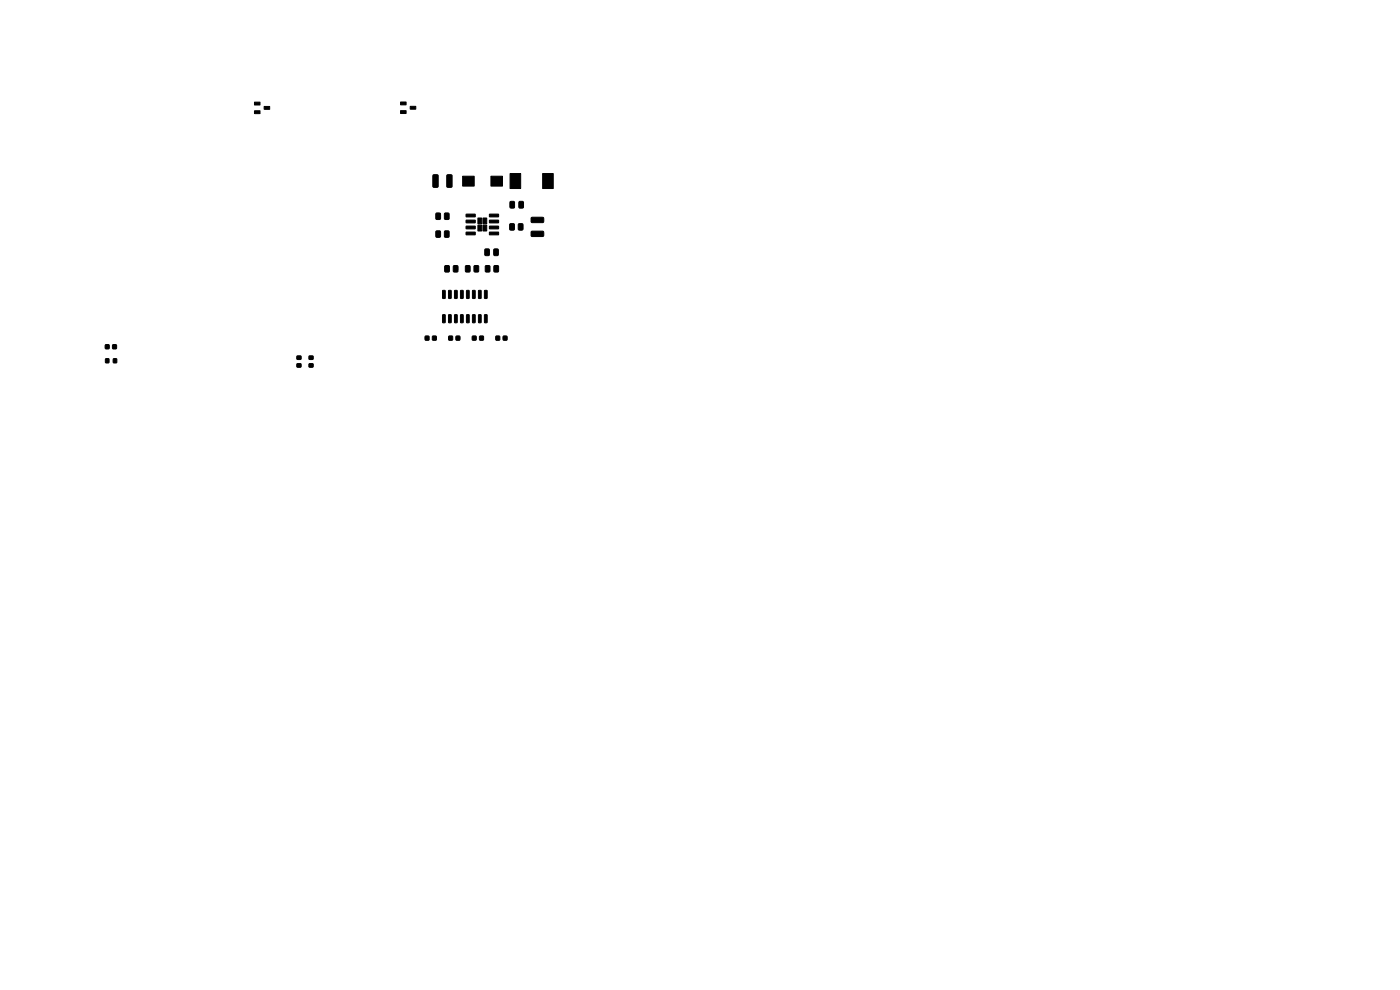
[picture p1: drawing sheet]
<svg xmlns="http://www.w3.org/2000/svg" width="297mm" height="210mm" viewBox="0 0 297 210" stroke-linecap="round" stroke-linejoin="round" font-family="sans-serif">
<g fill="#000" stroke="#000" stroke-width=".21">
<path d="M54 21.7h1.1l.1 .5-1.2 .1zM54 23.5h1.1l.1 .6h-1.2zM56 22.6h1.2v.6h-1.1zM85 21.7l1.1-.1v.6h-1.1zM85 23.5h1.1v.6h-1.1zM87 22.6h1.2v.5l-1.1 .1zM91.9 37.1h.8l.2 .1 .1 2.3-.2 .2-.7 .1-.3-.2zM94.8 37.1h.9l.2 .1v2.3l-.1 .2-.8 .1-.2-.2zM98.1 37.4h2.5v2.1h-2.5zM104.1 37.4h2.5v2.1h-2.5zM108.2 36.8h2.3v3.2h-2.3zM115.1 36.8h2.3v3.2h-2.3z"/>
<path d="M92.5 45.2h.7l.2 .1 .1 1-.2 .3h-.6l-.2-.2zM92.5 49h.7l.2 .1 .1 1-.2 .2-.6 .1-.2-.2zM94.3 45.2h.7l.3 .1v1l-.2 .3h-.6l-.2-.2zM94.4 56.4l.7-.1 .2 .2v1l-.1 .2h-.6l-.3-.1zM94.3 49h.7l.3 .1v1l-.2 .2-.6 .1-.2-.2zM96.2 56.4l.7-.1 .3 .2v1l-.2 .2h-.6l-.2-.1zM98.8 56.4l.7-.1 .2 .2v1l-.1 .2h-.6l-.3-.1zM98.9 45.4h1.9v.6h-1.9zM98.9 46.7h1.9v.5l-1.9 .1zM98.9 48h1.9v.5h-1.9zM98.9 49.3l1.9-.1v.6h-1.9zM100.6 56.4l.7-.1 .2 .2 .1 1-.2 .2h-.6l-.2-.1z"/>
<path d="M101.4 47.8h.8v1.2h-.8zM101.4 46.2h.8v1.3h-.8zM102.9 52.9l.7-.1 .2 .1v1.1l-.1 .2h-.6l-.3-.1zM102.5 47.8h.8v1.2h-.8zM102.5 46.2h.8v1.3h-.8zM103.8 49.3l1.9-.1 .1 .6h-1.9zM103.8 48h1.9l.1 .5h-1.9zM103.8 46.7h1.9l.1 .5-1.9 .1zM103.8 45.4h1.9l.1 .6h-1.9zM103 56.4l.7-.1 .2 .2 .1 1-.2 .2h-.6l-.3-.1zM104.8 52.9l.7-.1 .2 .1v1.1l-.1 .2h-.6l-.3-.1zM104.8 56.4l.7-.1 .3 .2v1l-.2 .2h-.6l-.2-.1z"/>
<path d="M108.2 47.5l.7-.1 .2 .2v1l-.1 .2h-.6l-.3-.1zM108.2 42.8l.7-.1 .2 .2 .1 1-.2 .2-.6 .1-.2-.2zM110 47.5l.7-.1 .2 .2 .1 1-.2 .2h-.6l-.2-.1zM110.1 42.8l.7-.1 .2 .2 .1 1-.2 .2-.6 .1-.2-.2zM112.7 46.2l2.5-.1 .2 .2-.1 .8-.2 .1h-2.3l-.1-.2zM112.7 49.1l2.5-.1 .2 .3-.1 .7-.2 .2h-2.3l-.1-.3zM22.4 73.1h.7v.9h-.7zM22.4 76.1h.7v.8h-.7zM23.9 73.1h.8v.9h-.8zM24.1 76.1h.6v.8h-.6zM63 75.5h.8v.7h-.8zM63 77.2h.8v.7h-.8z"/>
<path d="M65.6 75.5h.8v.7h-.8zM65.6 77.2h.8v.7h-.8zM90.2 71.3h.8v.8h-.8zM91.8 71.3h.7v.8h-.7zM93.9 66.8h.6l-.1 1.7-.5-.1zM93.9 61.6l.6 .1-.1 1.6-.5-.1zM95.2 71.3h.8v.8h-.8zM95.2 66.8h.5l-.1 1.7-.4-.1zM95.2 61.6l.5 .1-.1 1.6-.4-.1zM96.5 66.8h.5l-.1 1.7-.5-.1zM96.5 61.6l.5 .1-.1 1.6-.5-.1zM96.8 71.3h.7v.8h-.7z"/>
<path d="M97.7 66.8h.6l-.1 1.7-.5-.1zM97.7 61.6l.6 .1-.1 1.6-.5-.1zM99 66.8h.5v1.7l-.5-.1zM99 61.6l.5 .1v1.6l-.5-.1zM100.2 71.3h.8v.8h-.8zM100.3 66.8h.5l-.1 1.7-.5-.1zM100.3 61.6l.5 .1-.1 1.6-.5-.1zM101.5 66.8h.6l-.1 1.7-.5-.1zM101.5 61.6l.6 .1-.1 1.6-.5-.1zM101.8 71.3h.7v.8h-.7zM102.8 66.8h.5v1.7l-.5-.1zM102.8 61.6l.5 .1v1.6l-.5-.1z"/>
<path d="M105.2 71.3h.8v.8h-.8zM106.8 71.3h.7v.8h-.7z"/>
</g>
</svg>
